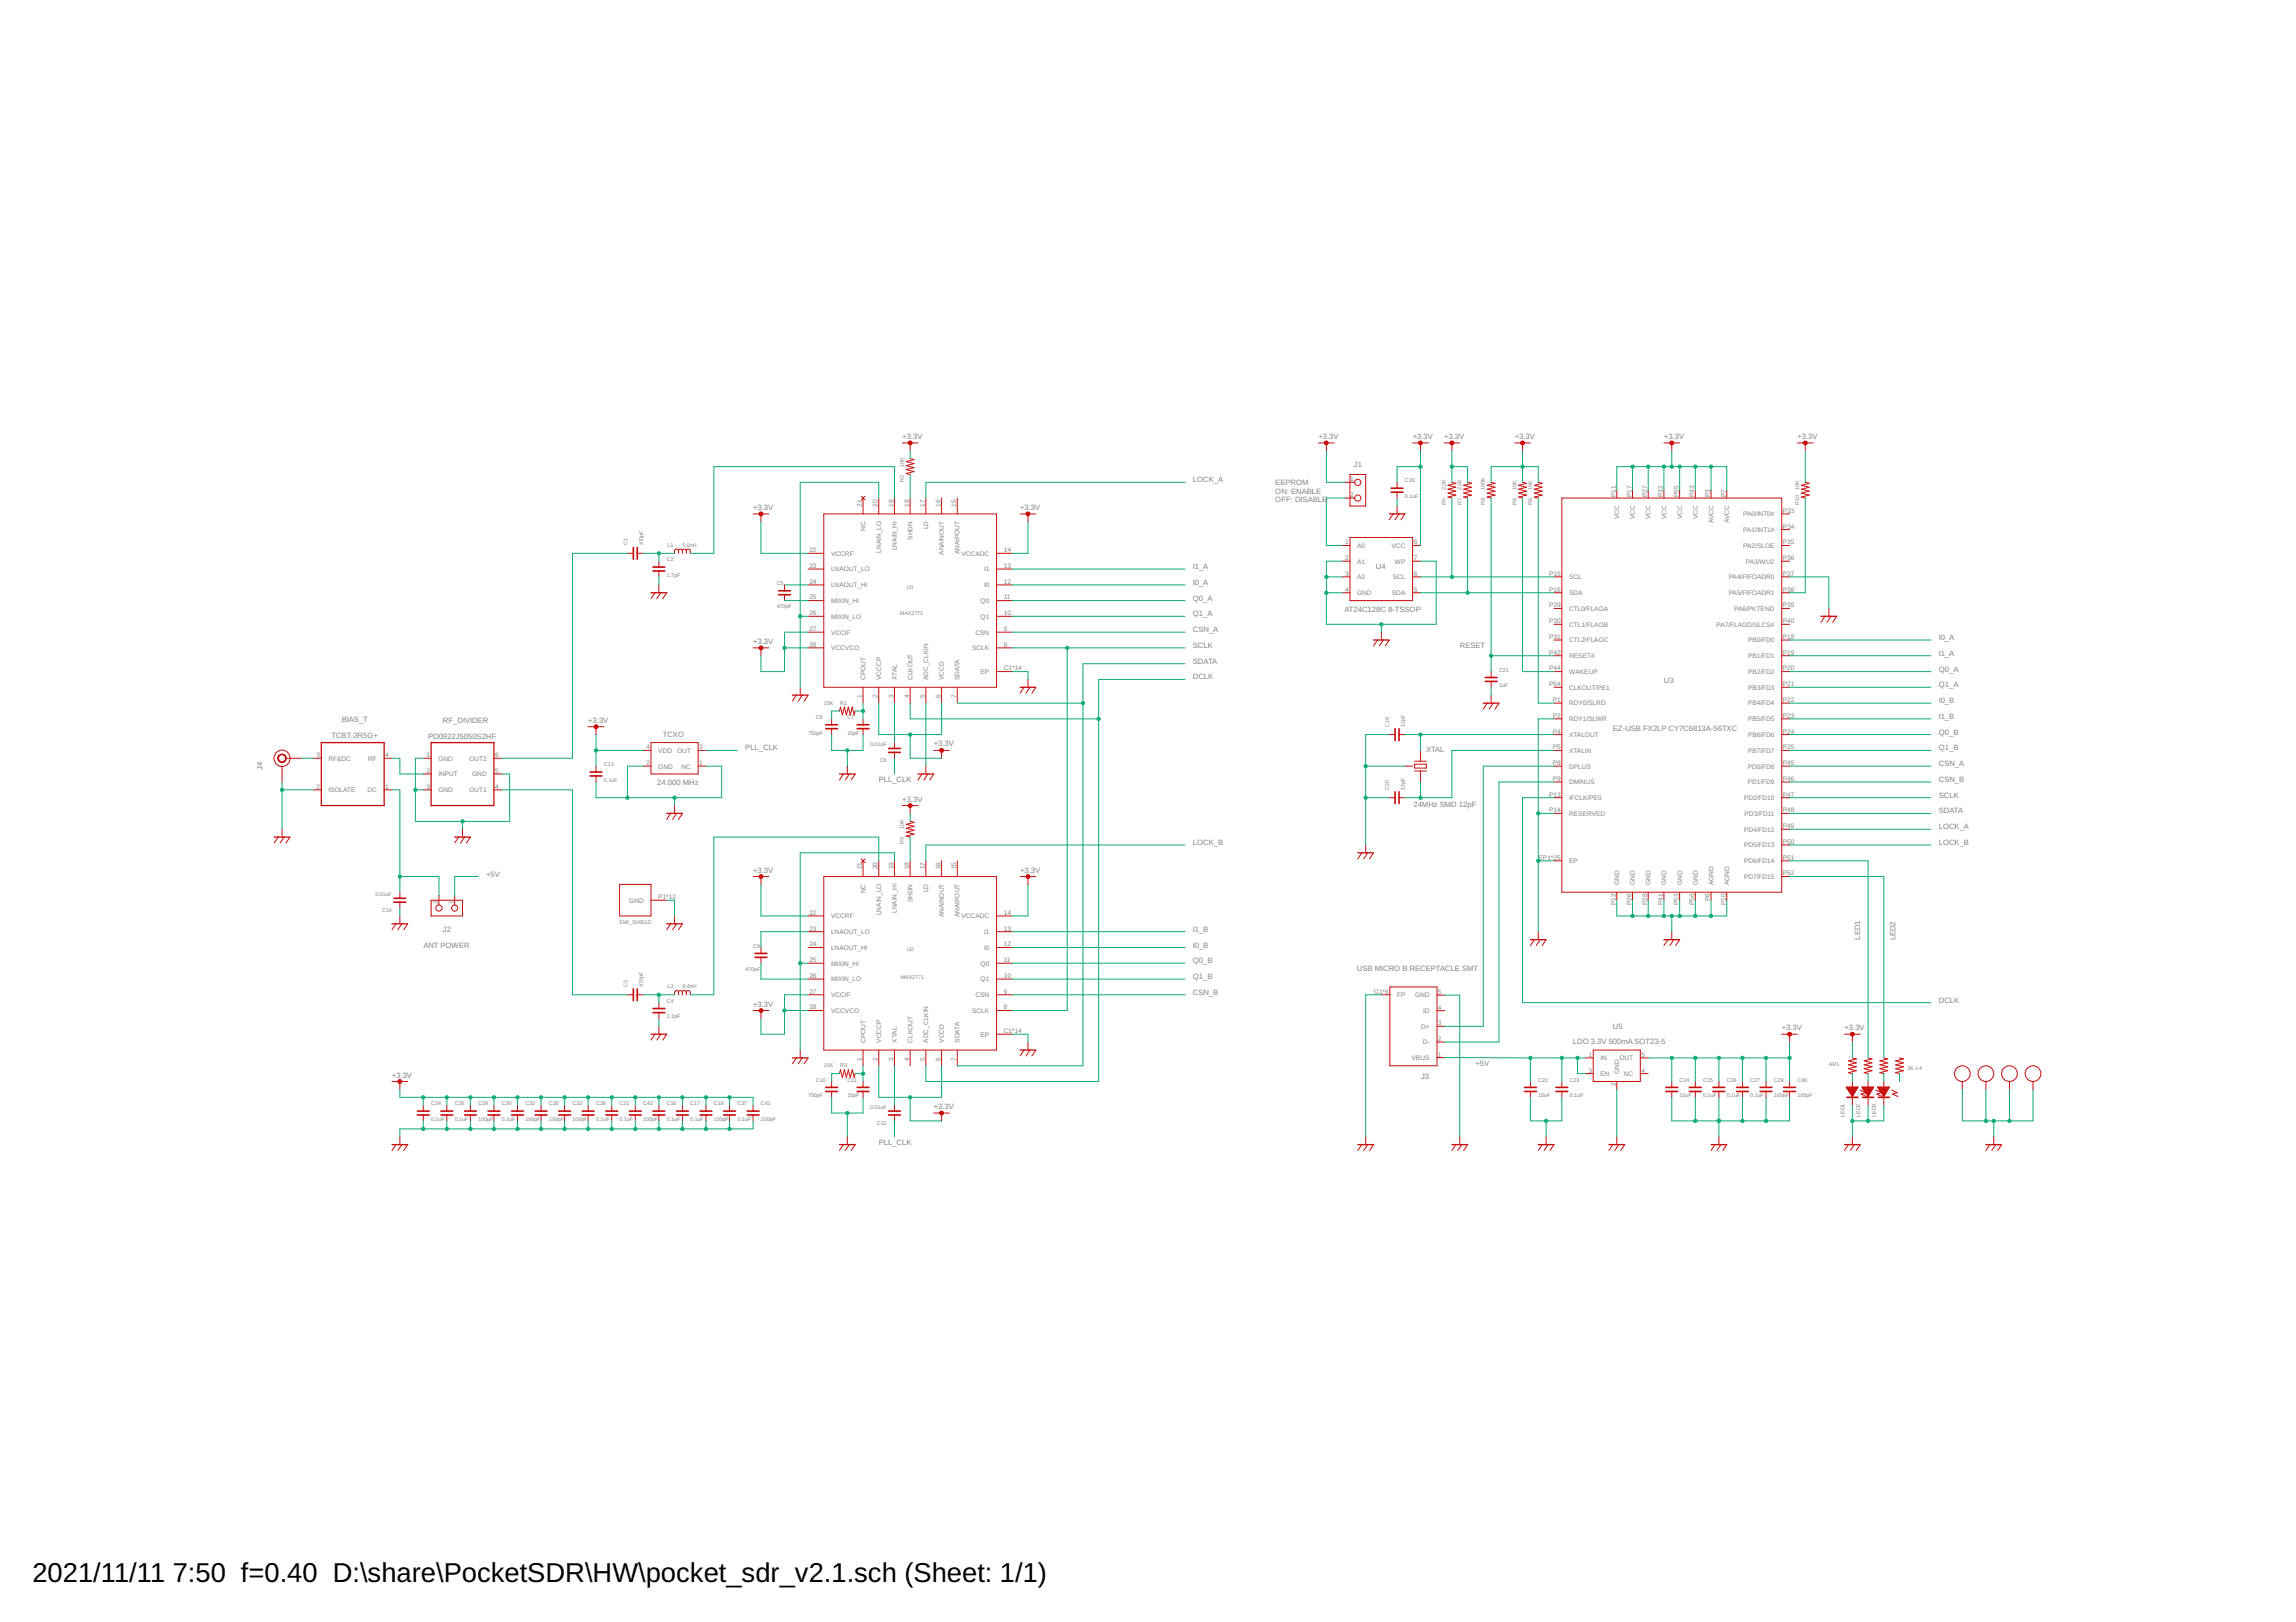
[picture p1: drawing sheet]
<svg xmlns="http://www.w3.org/2000/svg" width="297mm" height="210mm" viewBox="0 0 297 210" stroke-linecap="round" stroke-linejoin="round" font-family="sans-serif">
<defs><g id="words">
<g font-size="3.5">
<text x="4.2" y="204.7">2021/11/11</text>
<text x="22.4" y="204.7">7:50 f=0.40 D:\share\PocketSDR\HW\pocket_sdr_v2.1.sch (Sheet: 1/1)</text>
</g>
<g font-size="1" fill="#808080">
<text x="116.7" y="56.8">+3.3V</text>
<text x="170.6" y="56.8">+3.3V</text>
<text x="182.8" y="56.8">+3.3V</text>
<text x="186.8" y="56.8">+3.3V</text>
<text x="196" y="56.8">+3.3V</text>
<text x="215.3" y="56.8">+3.3V</text>
<text x="232.5" y="56.8">+3.3V</text>
<text x="97.4" y="66">+3.3V</text>
<text x="132" y="66">+3.3V</text>
<text x="154.3" y="62.4">LOCK_A</text>
<text x="165" y="62.8">EEPROM</text>
<text x="165" y="63.9">ON: ENABLE</text>
<text x="165" y="65">OFF: DISABLE</text>
<text x="175.1" y="60.4">J1</text>
<text x="154.3" y="73.6">I1_A</text>
<text x="154.3" y="75.7">I0_A</text>
<text x="154.3" y="77.7">Q0_A</text>
<text x="178" y="73.6">U4</text>
<text x="97.4" y="83.3">+3.3V</text>
<text x="154.3" y="79.8">Q1_A</text>
<text x="154.3" y="81.8">CSN_A</text>
<text x="154.3" y="83.8">SCLK</text>
<text x="173.9" y="79.3">AT24C128C 8-TSSOP</text>
<text x="188.9" y="83.8">RESET</text>
<text x="250.8" y="82.8">I0_A</text>
<text x="154.3" y="87.9">DCLK</text>
<text x="154.3" y="85.9">SDATA</text>
<text x="215.3" y="88.4">U3</text>
<text x="250.8" y="84.9">I1_A</text>
<text x="250.8" y="86.9">Q0_A</text>
<text x="250.8" y="88.9">Q1_A</text>
<text x="42.9" y="95.5">TCBT-2R5G+</text>
<text x="44.2" y="93.4">BIAS_T</text>
<text x="55.4" y="95.6">PD0922J5050S2HF</text>
<text x="57.3" y="93.5">RF_DIVIDER</text>
<text x="76.1" y="93.5">+3.3V</text>
<text x="85.8" y="95.4">TCXO</text>
<text x="208.7" y="94.6">EZ-USB FX2LP CY7C6813A-56TXC</text>
<text x="250.8" y="93">I1_B</text>
<text x="250.8" y="91">I0_B</text>
<text x="250.8" y="95.1">Q0_B</text>
<text x="33.9" y="99.7" transform="rotate(-90 33.9 99.7)">J4</text>
<text x="85" y="101.6">24.000 MHz</text>
<text x="96.4" y="97.1">PLL_CLK</text>
<text x="113.7" y="101.2">PLL_CLK</text>
<text x="120.8" y="96.6">+3.3V</text>
<text x="184.5" y="97.3">XTAL</text>
<text x="250.8" y="99.1">CSN_A</text>
<text x="250.8" y="97.1">Q1_B</text>
<text x="250.8" y="101.2">CSN_B</text>
<text x="116.7" y="103.7">+3.3V</text>
<text x="182.9" y="104.5">24MHz SMD 12pF</text>
<text x="250.8" y="103.2">SCLK</text>
<text x="250.8" y="105.3">SDATA</text>
<text x="250.8" y="107.3">LOCK_A</text>
<text x="62.9" y="113.4">+5V</text>
<text x="97.4" y="112.9">+3.3V</text>
<text x="132" y="112.9">+3.3V</text>
<text x="154.3" y="109.4">LOCK_B</text>
<text x="250.8" y="109.4">LOCK_B</text>
<text x="54.8" y="122.6">ANT POWER</text>
<text x="57.3" y="120.6">J2</text>
<text x="154.3" y="120.6">I1_B</text>
<text x="154.3" y="122.6">I0_B</text>
<text x="154.3" y="124.7">Q0_B</text>
<text x="175.6" y="125.7">USB MICRO B RECEPTACLE SMT</text>
<text x="240.7" y="121.6" transform="rotate(-90 240.7 121.6)">LED1</text>
<text x="245.2" y="121.7" transform="rotate(-90 245.2 121.7)">LED2</text>
<text x="97.4" y="130.3">+3.3V</text>
<text x="154.3" y="126.7">Q1_B</text>
<text x="154.3" y="128.7">CSN_B</text>
<text x="250.8" y="129.8">DCLK</text>
<text x="190.9" y="137.9">+5V</text>
<text x="203.5" y="135.1">LDO 3.3V 500mA SOT23-5</text>
<text x="208.7" y="133.2">U5</text>
<text x="230.5" y="133.3">+3.3V</text>
<text x="238.6" y="133.3">+3.3V</text>
<text x="50.7" y="139.5">+3.3V</text>
<text x="120.8" y="143.5">+3.3V</text>
<text x="183.8" y="139.7">J3</text>
<text x="113.7" y="148.1">PLL_CLK</text>
</g>
<g font-size=".8" fill="#808080">
<text x="111.5" y="65.6" transform="rotate(-90 111.5 65.6)">21</text>
<text x="113.5" y="65.6" transform="rotate(-90 113.5 65.6)">20</text>
<text x="115.6" y="65.6" transform="rotate(-90 115.6 65.6)">19</text>
<text x="117.6" y="65.6" transform="rotate(-90 117.6 65.6)">18</text>
<text x="119.6" y="65.6" transform="rotate(-90 119.6 65.6)">17</text>
<text x="121.7" y="65.6" transform="rotate(-90 121.7 65.6)">16</text>
<text x="123.7" y="65.6" transform="rotate(-90 123.7 65.6)">15</text>
<text x="174.7" y="64.3">2</text>
<text x="174.7" y="62.3">1</text>
<text x="209" y="64.3" transform="rotate(-90 209 64.3)">P11</text>
<text x="211.1" y="64.3" transform="rotate(-90 211.1 64.3)">P17</text>
<text x="213.1" y="64.3" transform="rotate(-90 213.1 64.3)">P27</text>
<text x="215.1" y="64.3" transform="rotate(-90 215.1 64.3)">P32</text>
<text x="217.2" y="64.3" transform="rotate(-90 217.2 64.3)">P55</text>
<text x="219.2" y="64.3" transform="rotate(-90 219.2 64.3)">P43</text>
<text x="221.2" y="64.3" transform="rotate(-90 221.2 64.3)">P3</text>
<text x="223.3" y="64.3" transform="rotate(-90 223.3 64.3)">P7</text>
<text x="104.7" y="71.5">22</text>
<text x="107.5" y="71.9">VCCRF</text>
<text x="112" y="68.7" transform="rotate(-90 112 68.7)">NC</text>
<text x="114" y="71.5" transform="rotate(-90 114 71.5)">LNAIN_LO</text>
<text x="116" y="71.2" transform="rotate(-90 116 71.2)">LNAIN_HI</text>
<text x="118.1" y="69.9" transform="rotate(-90 118.1 69.9)">SHDN</text>
<text x="120.1" y="68.5" transform="rotate(-90 120.1 68.5)">LD</text>
<text x="122.1" y="71.8" transform="rotate(-90 122.1 71.8)">ANAINOUT</text>
<text x="124.2" y="71.8" transform="rotate(-90 124.2 71.8)">ANAIPOUT</text>
<text x="124.4" y="71.9">VCCADC</text>
<text x="129.9" y="71.5">14</text>
<text x="174" y="70.4">1</text>
<text x="175.6" y="70.9">A0</text>
<text x="180" y="70.9">VCC</text>
<text x="182.9" y="70.4">8</text>
<text x="209.5" y="67.2" transform="rotate(-90 209.5 67.2)">VCC</text>
<text x="211.5" y="67.2" transform="rotate(-90 211.5 67.2)">VCC</text>
<text x="213.5" y="67.2" transform="rotate(-90 213.5 67.2)">VCC</text>
<text x="215.6" y="67.2" transform="rotate(-90 215.6 67.2)">VCC</text>
<text x="217.6" y="67.2" transform="rotate(-90 217.6 67.2)">VCC</text>
<text x="219.6" y="67.2" transform="rotate(-90 219.6 67.2)">VCC</text>
<text x="221.7" y="67.7" transform="rotate(-90 221.7 67.7)">AVCC</text>
<text x="223.7" y="67.7" transform="rotate(-90 223.7 67.7)">AVCC</text>
<text x="225.5" y="70.9">PA2/SLOE</text>
<text x="225.5" y="68.8">PA1/INT1#</text>
<text x="225.5" y="66.8">PA0/INT0#</text>
<text x="230.6" y="70.4">P35</text>
<text x="230.6" y="68.4">P34</text>
<text x="230.6" y="66.4">P33</text>
<text x="104.7" y="73.5">23</text>
<text x="104.7" y="75.5">24</text>
<text x="104.7" y="77.6">25</text>
<text x="107.5" y="73.9">LNAOUT_LO</text>
<text x="107.5" y="76">LNAOUT_HI</text>
<text x="127.3" y="76">I0</text>
<text x="127.3" y="74">I1</text>
<text x="129.9" y="77.6">11</text>
<text x="129.9" y="75.5">12</text>
<text x="129.9" y="73.5">13</text>
<text x="174" y="72.5">2</text>
<text x="174" y="74.5">3</text>
<text x="174" y="76.6">4</text>
<text x="175.6" y="72.9">A1</text>
<text x="175.6" y="75">A2</text>
<text x="175.6" y="77">GND</text>
<text x="180.1" y="77">SDA</text>
<text x="180.2" y="75">SCL</text>
<text x="180.4" y="72.9">WP</text>
<text x="182.9" y="72.5">7</text>
<text x="182.9" y="74.5">6</text>
<text x="182.9" y="76.6">5</text>
<text x="200.4" y="76.6">P16</text>
<text x="200.4" y="74.5">P15</text>
<text x="203" y="77">SDA</text>
<text x="203" y="75">SCL</text>
<text x="223.6" y="75">PA4/FIFOADR0</text>
<text x="223.6" y="77">PA5/FIFOADR1</text>
<text x="225.9" y="72.9">PA3/WU2</text>
<text x="230.6" y="72.5">P36</text>
<text x="230.6" y="74.5">P37</text>
<text x="230.6" y="76.6">P38</text>
<text x="104.7" y="79.6">26</text>
<text x="104.7" y="81.7">27</text>
<text x="104.7" y="83.7">28</text>
<text x="107.5" y="78">MIXIN_HI</text>
<text x="107.5" y="80.1">MIXIN_LO</text>
<text x="107.5" y="82.1">VCCIF</text>
<text x="126.2" y="82.1">CSN</text>
<text x="126.9" y="80.1">Q1</text>
<text x="126.9" y="78">Q0</text>
<text x="129.9" y="83.7">8</text>
<text x="129.9" y="81.7">9</text>
<text x="129.9" y="79.6">10</text>
<text x="200.4" y="78.6">P29</text>
<text x="200.4" y="80.6">P30</text>
<text x="200.4" y="82.7">P31</text>
<text x="203" y="79.1">CTL0/FLAGA</text>
<text x="203" y="81.1">CTL1/FLAGB</text>
<text x="203" y="83.1">CTL2/FLAGC</text>
<text x="222.1" y="81.1">PA7/FLAGD/SLCS#</text>
<text x="224.3" y="79.1">PA6/PKTEND</text>
<text x="226.1" y="83.1">PB0/FD0</text>
<text x="230.6" y="82.7">P18</text>
<text x="230.6" y="80.6">P40</text>
<text x="230.6" y="78.6">P39</text>
<text x="107.5" y="84.2">VCCVCO</text>
<text x="112" y="88" transform="rotate(-90 112 88)">CPOUT</text>
<text x="114" y="88" transform="rotate(-90 114 88)">VCCCP</text>
<text x="116" y="88" transform="rotate(-90 116 88)">XTAL</text>
<text x="118.1" y="88" transform="rotate(-90 118.1 88)">CLKOUT</text>
<text x="120.1" y="88" transform="rotate(-90 120.1 88)">ADC_CLKIN</text>
<text x="122.1" y="88" transform="rotate(-90 122.1 88)">VCCD</text>
<text x="124.1" y="88" transform="rotate(-90 124.1 88)">SDATA</text>
<text x="125.8" y="84.2">SCLK</text>
<text x="126.8" y="87.2">EP</text>
<text x="129.9" y="86.8">C1*14</text>
<text x="200.4" y="88.8">P54</text>
<text x="200.4" y="84.7">P42</text>
<text x="200.4" y="86.8">P44</text>
<text x="203" y="89.3">CLKOUT/PE1</text>
<text x="203" y="85.2">RESET#</text>
<text x="203" y="87.2">WAKEUP</text>
<text x="226.1" y="89.3">PB3/FD3</text>
<text x="226.1" y="87.2">PB2/FD2</text>
<text x="226.1" y="85.2">PB1/FD1</text>
<text x="230.6" y="88.8">P21</text>
<text x="230.6" y="86.8">P20</text>
<text x="230.6" y="84.7">P19</text>
<text x="111.5" y="90.4" transform="rotate(-90 111.5 90.4)">1</text>
<text x="113.5" y="90.4" transform="rotate(-90 113.5 90.4)">2</text>
<text x="115.6" y="90.4" transform="rotate(-90 115.6 90.4)">3</text>
<text x="117.6" y="90.4" transform="rotate(-90 117.6 90.4)">4</text>
<text x="119.6" y="90.4" transform="rotate(-90 119.6 90.4)">5</text>
<text x="121.7" y="90.4" transform="rotate(-90 121.7 90.4)">6</text>
<text x="123.7" y="90.4" transform="rotate(-90 123.7 90.4)">7</text>
<text x="200.9" y="90.8">P1</text>
<text x="200.9" y="94.9">P4</text>
<text x="200.9" y="92.9">P2</text>
<text x="203" y="91.3">RDY0/SLRD</text>
<text x="203" y="95.4">XTALOUT</text>
<text x="203" y="93.3">RDY1/SLWR</text>
<text x="226.1" y="91.3">PB4/FD4</text>
<text x="226.1" y="93.3">PB5/FD5</text>
<text x="226.1" y="95.4">PB6/FD6</text>
<text x="230.6" y="90.8">P22</text>
<text x="230.6" y="92.9">P23</text>
<text x="230.6" y="94.9">P24</text>
<text x="41" y="98">3</text>
<text x="42.5" y="98.4">RF&amp;DC</text>
<text x="47.6" y="98.4">RF</text>
<text x="49.8" y="98">4</text>
<text x="55.2" y="100">2</text>
<text x="55.2" y="98">1</text>
<text x="56.7" y="100.5">INPUT</text>
<text x="56.7" y="98.4">GND</text>
<text x="60.7" y="98.4">OUT2</text>
<text x="61.1" y="100.5">GND</text>
<text x="64.1" y="98">6</text>
<text x="64.1" y="100">5</text>
<text x="83.6" y="99">2</text>
<text x="83.6" y="97">4</text>
<text x="85.2" y="99.5">GND</text>
<text x="85.2" y="97.4">VDD</text>
<text x="87.6" y="97.4">OUT</text>
<text x="88.2" y="99.5">NC</text>
<text x="90.5" y="99">1</text>
<text x="90.5" y="97">3</text>
<text x="200.9" y="97">P5</text>
<text x="200.9" y="99">P8</text>
<text x="200.9" y="101">P9</text>
<text x="203" y="97.4">XTALIN</text>
<text x="203" y="99.5">DPLUS</text>
<text x="203" y="101.5">DMINUS</text>
<text x="226.1" y="99.5">PD0/FD8</text>
<text x="226.1" y="101.5">PD1/FD9</text>
<text x="226.1" y="97.4">PB7/FD7</text>
<text x="230.6" y="97">P25</text>
<text x="230.6" y="99">P45</text>
<text x="230.6" y="101">P46</text>
<text x="41" y="102.1">2</text>
<text x="42.5" y="102.5">ISOLATE</text>
<text x="47.5" y="102.5">DC</text>
<text x="49.8" y="102.1">1</text>
<text x="55.2" y="102.1">3</text>
<text x="56.7" y="102.5">GND</text>
<text x="60.7" y="102.5">OUT1</text>
<text x="64.1" y="102.1">4</text>
<text x="200.4" y="103.1">P13</text>
<text x="200.4" y="105.1">P14</text>
<text x="203" y="103.5">IFCLK/PE0</text>
<text x="203" y="105.6">RESERVED</text>
<text x="225.6" y="103.5">PD2/FD10</text>
<text x="225.6" y="107.6">PD4/FD12</text>
<text x="225.7" y="105.6">PD3/FD11</text>
<text x="230.6" y="103.1">P47</text>
<text x="230.6" y="105.1">P48</text>
<text x="230.6" y="107.2">P49</text>
<text x="111.5" y="112.5" transform="rotate(-90 111.5 112.5)">21</text>
<text x="113.5" y="112.5" transform="rotate(-90 113.5 112.5)">20</text>
<text x="115.6" y="112.5" transform="rotate(-90 115.6 112.5)">19</text>
<text x="117.6" y="112.5" transform="rotate(-90 117.6 112.5)">18</text>
<text x="119.6" y="112.5" transform="rotate(-90 119.6 112.5)">17</text>
<text x="121.7" y="112.5" transform="rotate(-90 121.7 112.5)">16</text>
<text x="123.7" y="112.5" transform="rotate(-90 123.7 112.5)">15</text>
<text x="199" y="111.3">EP1*25</text>
<text x="203" y="111.7">EP</text>
<text x="225.6" y="109.7">PD5/FD13</text>
<text x="225.6" y="111.7">PD6/FD14</text>
<text x="225.6" y="113.7">PD7/FD15</text>
<text x="230.6" y="109.2">P50</text>
<text x="230.6" y="111.3">P51</text>
<text x="230.6" y="113.3">P52</text>
<text x="56.7" y="117" transform="rotate(-90 56.7 117)">2</text>
<text x="58.7" y="117" transform="rotate(-90 58.7 117)">1</text>
<text x="81.4" y="116.8">GND</text>
<text x="85.2" y="116.4">P1*12</text>
<text x="104.7" y="118.4">22</text>
<text x="107.5" y="118.8">VCCRF</text>
<text x="112" y="115.6" transform="rotate(-90 112 115.6)">NC</text>
<text x="114" y="118.4" transform="rotate(-90 114 118.4)">LNAIN_LO</text>
<text x="116" y="118.1" transform="rotate(-90 116 118.1)">LNAIN_HI</text>
<text x="118.1" y="116.8" transform="rotate(-90 118.1 116.8)">SHDN</text>
<text x="120.1" y="115.5" transform="rotate(-90 120.1 115.5)">LD</text>
<text x="122.1" y="118.7" transform="rotate(-90 122.1 118.7)">ANAINOUT</text>
<text x="124.2" y="118.7" transform="rotate(-90 124.2 118.7)">ANAIPOUT</text>
<text x="124.4" y="118.8">VCCADC</text>
<text x="129.9" y="118.4">14</text>
<text x="209" y="117.1" transform="rotate(-90 209 117.1)">P12</text>
<text x="209.5" y="114.5" transform="rotate(-90 209.5 114.5)">GND</text>
<text x="211.1" y="117.1" transform="rotate(-90 211.1 117.1)">P26</text>
<text x="211.5" y="114.5" transform="rotate(-90 211.5 114.5)">GND</text>
<text x="213.1" y="117.1" transform="rotate(-90 213.1 117.1)">P28</text>
<text x="213.5" y="114.5" transform="rotate(-90 213.5 114.5)">GND</text>
<text x="215.1" y="117.1" transform="rotate(-90 215.1 117.1)">P41</text>
<text x="215.6" y="114.5" transform="rotate(-90 215.6 114.5)">GND</text>
<text x="217.2" y="117.1" transform="rotate(-90 217.2 117.1)">P53</text>
<text x="217.6" y="114.5" transform="rotate(-90 217.6 114.5)">GND</text>
<text x="219.2" y="117.1" transform="rotate(-90 219.2 117.1)">P56</text>
<text x="219.6" y="114.5" transform="rotate(-90 219.6 114.5)">GND</text>
<text x="221.2" y="116.7" transform="rotate(-90 221.2 116.7)">P6</text>
<text x="221.7" y="114.5" transform="rotate(-90 221.7 114.5)">AGND</text>
<text x="223.3" y="117.1" transform="rotate(-90 223.3 117.1)">P10</text>
<text x="223.7" y="114.5" transform="rotate(-90 223.7 114.5)">AGND</text>
<text x="104.7" y="120.4">23</text>
<text x="104.7" y="122.5">24</text>
<text x="104.7" y="124.5">25</text>
<text x="107.5" y="120.9">LNAOUT_LO</text>
<text x="107.5" y="122.9">LNAOUT_HI</text>
<text x="107.5" y="125">MIXIN_HI</text>
<text x="126.9" y="125">Q0</text>
<text x="127.3" y="122.9">I0</text>
<text x="127.3" y="120.9">I1</text>
<text x="129.9" y="124.5">11</text>
<text x="129.9" y="122.5">12</text>
<text x="129.9" y="120.4">13</text>
<text x="104.7" y="126.6">26</text>
<text x="104.7" y="128.6">27</text>
<text x="104.7" y="130.6">28</text>
<text x="107.5" y="127">MIXIN_LO</text>
<text x="107.5" y="129">VCCIF</text>
<text x="107.5" y="131.1">VCCVCO</text>
<text x="125.8" y="131.1">SCLK</text>
<text x="126.2" y="129">CSN</text>
<text x="126.9" y="127">Q1</text>
<text x="129.9" y="130.6">8</text>
<text x="129.9" y="128.6">9</text>
<text x="129.9" y="126.6">10</text>
<text x="177.7" y="128.6">G1*6</text>
<text x="180.8" y="129">FP</text>
<text x="183.1" y="129.1">GND</text>
<text x="184.1" y="131.1">ID</text>
<text x="186" y="130.7">4</text>
<text x="186" y="128.6">5</text>
<text x="111.5" y="137.3" transform="rotate(-90 111.5 137.3)">1</text>
<text x="112" y="134.9" transform="rotate(-90 112 134.9)">CPOUT</text>
<text x="113.5" y="137.3" transform="rotate(-90 113.5 137.3)">2</text>
<text x="114" y="134.9" transform="rotate(-90 114 134.9)">VCCCP</text>
<text x="115.6" y="137.3" transform="rotate(-90 115.6 137.3)">3</text>
<text x="116" y="134.9" transform="rotate(-90 116 134.9)">XTAL</text>
<text x="117.6" y="137.3" transform="rotate(-90 117.6 137.3)">4</text>
<text x="118.1" y="134.9" transform="rotate(-90 118.1 134.9)">CLKOUT</text>
<text x="119.6" y="137.3" transform="rotate(-90 119.6 137.3)">5</text>
<text x="120.1" y="134.9" transform="rotate(-90 120.1 134.9)">ADC_CLKIN</text>
<text x="121.7" y="137.3" transform="rotate(-90 121.7 137.3)">6</text>
<text x="122.1" y="134.9" transform="rotate(-90 122.1 134.9)">VCCD</text>
<text x="123.7" y="137.3" transform="rotate(-90 123.7 137.3)">7</text>
<text x="124.1" y="134.9" transform="rotate(-90 124.1 134.9)">SDATA</text>
<text x="126.8" y="134.1">EP</text>
<text x="129.9" y="133.7">C1*14</text>
<text x="182.6" y="137.2">VBUS</text>
<text x="183.8" y="133.1">D+</text>
<text x="184.1" y="135.2">D-</text>
<text x="186" y="132.7">3</text>
<text x="186" y="134.7">2</text>
<text x="186" y="136.7">1</text>
<text x="205.5" y="136.8">1</text>
<text x="207.1" y="137.2">IN</text>
<text x="209.5" y="137.2">OUT</text>
<text x="212.4" y="136.8">5</text>
<text x="205.5" y="138.8">3</text>
<text x="207.1" y="139.2">EN</text>
<text x="209" y="140.6" transform="rotate(-90 209 140.6)">2</text>
<text x="209.5" y="139" transform="rotate(-90 209.5 139)">GND</text>
<text x="210.1" y="139.2">NC</text>
<text x="212.4" y="138.8">4</text>
</g>
<g font-size=".7" fill="#808080">
<text x="116.9" y="62.3" transform="rotate(-90 116.9 62.3)">R2</text>
<text x="116.9" y="60.4" transform="rotate(-90 116.9 60.4)">10K</text>
<text x="181.7" y="64.5">0.1uF</text>
<text x="181.7" y="62.4">C28</text>
<text x="187" y="65.4" transform="rotate(-90 187 65.4)">R5</text>
<text x="187" y="63.4" transform="rotate(-90 187 63.4)">2.2K</text>
<text x="189.1" y="65.4" transform="rotate(-90 189.1 65.4)">R7</text>
<text x="189.1" y="63.4" transform="rotate(-90 189.1 63.4)">2.2K</text>
<text x="192.1" y="65.4" transform="rotate(-90 192.1 65.4)">R9</text>
<text x="192.1" y="63.4" transform="rotate(-90 192.1 63.4)">100K</text>
<text x="196.2" y="65.4" transform="rotate(-90 196.2 65.4)">R8</text>
<text x="196.2" y="63.4" transform="rotate(-90 196.2 63.4)">10K</text>
<text x="198.2" y="65.4" transform="rotate(-90 198.2 65.4)">R6</text>
<text x="198.2" y="63.4" transform="rotate(-90 198.2 63.4)">10K</text>
<text x="232.7" y="65.4" transform="rotate(-90 232.7 65.4)">R10</text>
<text x="232.7" y="63.4" transform="rotate(-90 232.7 63.4)">10K</text>
<text x="81.2" y="70.6" transform="rotate(-90 81.2 70.6)">C1</text>
<text x="83.2" y="70.6" transform="rotate(-90 83.2 70.6)">470pF</text>
<text x="86.4" y="70.8">L1</text>
<text x="88.3" y="70.8">5.6nH</text>
<text x="86.3" y="74.7">1.7pF</text>
<text x="86.3" y="72.6">C2</text>
<text x="100.5" y="75.7">C5</text>
<text x="117.3" y="76.2">U1</text>
<text x="100.5" y="78.7">470pF</text>
<text x="116.4" y="79.6">MAX2771</text>
<text x="193.9" y="88.9">1uF</text>
<text x="193.9" y="86.9">C21</text>
<text x="104.5" y="95.1">750pF</text>
<text x="105.6" y="93">C6</text>
<text x="106.6" y="91.2">15K</text>
<text x="108.7" y="91.2">R1</text>
<text x="109.6" y="95.1">15pF</text>
<text x="109.6" y="93">C7</text>
<text x="179.7" y="94" transform="rotate(-90 179.7 94)">C19</text>
<text x="181.7" y="94" transform="rotate(-90 181.7 94)">12pF</text>
<text x="78.1" y="101.2">0.1uF</text>
<text x="78.1" y="99.1">C13</text>
<text x="112.6" y="96.6">0.01uF</text>
<text x="113.8" y="98.6">C8</text>
<text x="116.9" y="107.3" transform="rotate(-90 116.9 107.3)">10K</text>
<text x="179.7" y="102.2" transform="rotate(-90 179.7 102.2)">C20</text>
<text x="181.7" y="102.2" transform="rotate(-90 181.7 102.2)">12pF</text>
<text x="116.9" y="109.3" transform="rotate(-90 116.9 109.3)">R4</text>
<text x="48.6" y="116">0.01uF</text>
<text x="49.4" y="118">C14</text>
<text x="80.2" y="119.6">EMI_SHIELD</text>
<text x="96.4" y="125.7">470pF</text>
<text x="97.4" y="122.6">C9</text>
<text x="117.3" y="123">U2</text>
<text x="81.2" y="127.7" transform="rotate(-90 81.2 127.7)">C3</text>
<text x="83.2" y="127.7" transform="rotate(-90 83.2 127.7)">470pF</text>
<text x="86.3" y="131.8">1.1pF</text>
<text x="86.3" y="129.8">C4</text>
<text x="86.4" y="127.9">L3</text>
<text x="88.3" y="127.9">8.4nH</text>
<text x="116.5" y="126.7">MAX2771</text>
<text x="236.6" y="137.9">AR1</text>
<text x="55.8" y="143">C34</text>
<text x="58.8" y="143">C35</text>
<text x="61.9" y="143">C39</text>
<text x="64.9" y="143">C30</text>
<text x="68" y="143">C33</text>
<text x="71" y="143">C36</text>
<text x="74.1" y="143">C32</text>
<text x="77.1" y="143">C38</text>
<text x="80.2" y="143">C31</text>
<text x="83.2" y="143">C42</text>
<text x="86.3" y="143">C16</text>
<text x="89.3" y="143">C17</text>
<text x="92.4" y="143">C18</text>
<text x="95.4" y="143">C37</text>
<text x="98.4" y="143">C41</text>
<text x="104.5" y="142">750pF</text>
<text x="105.6" y="140">C10</text>
<text x="106.6" y="138.1">15K</text>
<text x="108.7" y="138.1">R3</text>
<text x="109.6" y="142">15pF</text>
<text x="109.6" y="140">C11</text>
<text x="112.6" y="143.5">0.01uF</text>
<text x="199" y="142">10uF</text>
<text x="199" y="140">C22</text>
<text x="203.1" y="142">0.1uF</text>
<text x="203.1" y="140">C23</text>
<text x="217.3" y="142">10uF</text>
<text x="217.3" y="140">C24</text>
<text x="220.3" y="142">0.1uF</text>
<text x="220.3" y="140">C25</text>
<text x="223.4" y="142">0.1uF</text>
<text x="223.4" y="140">C26</text>
<text x="226.4" y="142">0.1uF</text>
<text x="226.4" y="140">C27</text>
<text x="229.5" y="142">100pF</text>
<text x="229.5" y="140">C29</text>
<text x="232.5" y="142">100pF</text>
<text x="232.5" y="140">C40</text>
<text x="246.8" y="138.4">1K x 4</text>
<text x="55.8" y="145.1">0.1uF</text>
<text x="58.8" y="145.1">0.1uF</text>
<text x="61.9" y="145.1">100pF</text>
<text x="64.9" y="145.1">0.1uF</text>
<text x="68" y="145.1">100pF</text>
<text x="71" y="145.1">100pF</text>
<text x="74.1" y="145.1">100pF</text>
<text x="77.1" y="145.1">0.1uF</text>
<text x="80.2" y="145.1">0.1uF</text>
<text x="83.2" y="145.1">100pF</text>
<text x="86.3" y="145.1">0.1uF</text>
<text x="89.3" y="145.1">0.1uF</text>
<text x="92.4" y="145.1">100pF</text>
<text x="95.4" y="145.1">0.1uF</text>
<text x="98.4" y="145.1">100pF</text>
<text x="113.4" y="145.6">C12</text>
<text x="238.6" y="144.6" transform="rotate(-90 238.6 144.6)">LED1</text>
<text x="240.7" y="144.6" transform="rotate(-90 240.7 144.6)">LED2</text>
<text x="242.7" y="144.6" transform="rotate(-90 242.7 144.6)">LED3</text>
</g>
</g></defs>
<g fill="none" stroke="#c90d0c" stroke-width=".13">
<path d="M116.7 57.3h2.1M117.8 57.3v1M117.8 59.4l.5 .1-1.1 .2 1.1 .3-1.1 .3 1.1 .2-1.1 .3 1.1 .2-1.1 .3 .6 .1M170.6 57.3h2M171.6 57.3v1M182.8 57.3h2M183.8 57.3v1M186.8 57.3h2M187.8 57.3v1M196 57.3h2M197 57.3v1M215.3 57.3h2"/>
<path d="M216.3 57.3v1M232.5 57.3h2.1M233.6 57.3v1M81.2 71.6h.7M82.4 71.6h.8M84.7 76.7l-.5 .8M85.2 72.6v.8M85.2 73.9v.8M85.2 75.7v1M85.5 76.7l-.5 .8M86.3 76.7l-.6 .8M87.8 71.3a.25 .25 0 0 0-.3-.3 .25 .25 0 0 0-.2 .3v.3"/>
<path d="M87.8 71.3l.2-.2a.23 .23 0 0 1 .3 .2M87.8 71.3v.3M88.3 71.3l.2-.2a.23 .23 0 0 1 .3 .2M88.3 71.3v.3M88.8 71.3l.2-.2a.23 .23 0 0 1 .3 .2v.3M88.8 71.3v.3M97.4 66.5h2.1M98.4 66.5v1M101.5 75.7v.8M101.5 77v.7M104.5 79.8h2.1M104.5 77.7h2.1"/>
<path d="M104.5 75.7h2.1M104.5 73.6h2.1M104.5 71.6h2.1M106.6 66.5h22.3v22.4h-22.3zM111.4 64.2l.5 .5M111.7 64.5v2M111.9 64.2l-.5 .5M113.7 64.5v2M115.7 64.5v2M117.8 64.5v2M119.8 64.5v2M121.8 64.5v2"/>
<path d="M123.8 64.5v2M128.9 79.8h2.1M128.9 77.7h2.1M128.9 75.7h2.1M128.9 73.6h2.1M128.9 71.6h2.1M132 66.5h2M133 66.5v1M173.6 72.6h1M173.6 74.7h1M173.6 76.7h1M173.6 70.6h1"/>
<path d="M174 64.5h1.3M174 62.4h1.3M174.6 69.6h8.2v8.1h-8.2zM174.6 61.4h2.1v4.1h-2.1zM180.2 66.5l-.5 .8M180.7 62.4v.8M180.7 63.7v.8M180.7 65.5v1M181 66.5l-.5 .8M181.8 66.5l-.5 .8M182.8 72.6h1M182.8 74.7h1"/>
<path d="M182.8 76.7h1M182.8 70.6h1M187.8 62.4l.5 .1-1 .3 1 .3-1 .2 1 .3-1 .2 1 .3-1 .2 .5 .2M189.9 62.4l.5 .1-1 .3 1 .3-1 .2 1 .3-1 .2 1 .3-1 .2 .5 .2M192.9 62.4l.5 .1-1 .3 1 .3-1 .2 1 .3-1 .2 1 .3-1 .2 .5 .2M197 62.4l.5 .1-1 .3 1 .3-1 .2 1 .3-1 .2 1 .3-1 .2 .5 .2M199 62.4l.5 .1-1 .3 1 .3-1 .2 1 .3-1 .2 1 .3-1 .2 .5 .2M201 78.7h1.1M201 74.7h1.1M201 76.7h1.1M202.1 64.5h28.4v51h-28.4zM209.2 63.4v1.1"/>
<path d="M211.2 63.4v1.1M213.2 63.4v1.1M215.3 63.4v1.1M217.3 63.4v1.1M219.3 63.4v1.1M221.4 63.4v1.1M223.4 63.4v1.1M230.5 66.5h1M230.5 78.7h1M230.5 72.6h1M230.5 74.7h1M230.5 76.7h1"/>
<path d="M230.5 70.6h1M230.5 68.5h1M233.6 62.4l.5 .1-1.1 .3 1.1 .3-1.1 .2 1.1 .3-1.1 .2 1.1 .3-1.1 .2 .6 .2M236.1 79.8l-.5 .7M236.6 78.7v1.1M236.9 79.8l-.6 .7M237.6 79.8l-.5 .7M36.5 99.1v2.1M37 98.1h2M40.6 98.1h1M49.7 98.1h1M54.8 98.1h1"/>
<path d="M63.9 98.1h1M76.1 94h2M77.1 94v1.1M77.1 99.1v.8M83.2 99.1h1M83.2 97.1h1M84.2 96.1h6.1v4.1h-6.1zM90.3 99.1h1M90.3 97.1h1M97.4 83.8h2.1M98.4 83.8v1.1M103 90l-.5 .7"/>
<path d="M103.5 88.9v1.1M103.8 90l-.5 .7M104.5 83.8h2.1M104.5 81.8h2.1M104.5 90l-.5 .7M107.6 93v.8M107.6 94.3v.8M108.6 92l.1-.5 .3 1 .2-1 .3 1 .2-1 .3 1 .3-1 .2 1 .1-.5M109.6 99.1v1.1M111.7 88.9v2.1M111.7 93v.8M111.7 94.3v.8"/>
<path d="M113.7 88.9v2.1M115.7 88.9v2.1M115.7 96.1v.8M115.7 97.4v.7M117.8 88.9v2.1M119.8 88.9v2.1M119.8 99.1v1.1M120.8 97.1h2M121.8 88.9v2.1M121.8 97.1v1M123.8 88.9v2.1M128.9 83.8h2.1"/>
<path d="M128.9 81.8h2.1M128.9 86.9h2.1M132.5 88.9l-.5 .8M133 87.9v1M133.2 88.9l-.5 .8M134 88.9l-.5 .8M178.2 82.8l-.5 .8M178.7 81.8v1M179 82.8l-.5 .8M179.7 95.1h.8M179.7 82.8l-.5 .8M181 95.1h.8"/>
<path d="M181.8 99.1h1M183 98.9h1.5v.5h-1.5zM183 98.5h1.5M183 99.8h1.5M183.8 97.1v1.4M183.8 99.8v1.4M192.4 91l-.5 .8M192.9 86.9v.8M192.9 88.2v.7M192.9 90v1M193.2 91l-.5 .8M193.9 91l-.5 .8"/>
<path d="M201 88.9h1.1M201 86.9h1.1M201 99.1h1.1M201 97.1h1.1M201 80.8h1.1M201 91h1.1M201 95.1h1.1M201 82.8h1.1M201 93h1.1M201 84.9h1.1M230.5 88.9h1M230.5 86.9h1"/>
<path d="M230.5 99.1h1M230.5 97.1h1M230.5 80.8h1M230.5 91h1M230.5 95.1h1M230.5 82.8h1M230.5 93h1M230.5 84.9h1M36 108.3l-.5 .8M36.5 107.3v1M36.7 108.3l-.5 .8M37.5 108.3l-.5 .8"/>
<path d="M40.6 102.2h1M49.7 102.2h1M51.2 119.5l-.5 .8M51.7 115.5v.7M51.7 116.8v.7M51.7 118.5v1M52 119.5l-.5 .8M52.7 119.5l-.5 .8M54.8 100.2h1M54.8 102.2h1M55.8 116.5h4v2h-4zM56.8 115.9v1.2"/>
<path d="M58.8 115.9v1.2M59.3 108.3l-.5 .8M59.8 107.3v1M60.1 108.3l-.5 .8M60.9 108.3l-.6 .8M63.9 100.2h1M63.9 102.2h1M77.1 100.4v.8M80.2 114.4h4v4.1h-4zM84.2 116.5h2.1M86.8 105.3l-.5 .7M86.8 119.5l-.5 .8"/>
<path d="M87.3 104.2v1.1M87.3 118.5v1M87.5 105.3l-.5 .7M87.5 119.5l-.5 .8M88.3 105.3l-.5 .7M88.3 119.5l-.5 .8M97.4 113.4h2.1M98.4 113.4v1M104.5 118.5h2.1M106.6 113.4h22.3v22.5h-22.3zM109.1 100.2l-.5 .7M109.9 100.2l-.5 .7"/>
<path d="M110.6 100.2l-.5 .7M111.4 111.1l.5 .5M111.7 111.4v2M111.9 111.1l-.5 .5M113.7 111.4v2M115.7 111.4v2M116.7 104.2h2.1M117.8 104.2v1.1M117.8 111.4v2M117.8 106.3l.5 .1-1.1 .3 1.1 .2-1.1 .3 1.1 .2-1.1 .3 1.1 .2-1.1 .3 .6 .1M119.3 100.2l-.5 .7M119.8 111.4v2"/>
<path d="M120 100.2l-.5 .7M120.8 100.2l-.5 .7M121.8 111.4v2M123.8 111.4v2M128.9 118.5h2.1M132 113.4h2M133 113.4v1M176.2 110.4l-.5 .7M176.7 109.3v1.1M176.9 110.4l-.5 .7M177.7 110.4l-.5 .7M179.7 103.2h.8"/>
<path d="M181 103.2h.8M201 101.2h1.1M201 103.2h1.1M201 105.3h1.1M201 111.4h1.1M209.2 115.5v1M211.2 115.5v1M213.2 115.5v1M215.3 115.5v1M217.3 115.5v1M219.3 115.5v1M221.4 115.5v1"/>
<path d="M223.4 115.5v1M230.5 113.4h1M230.5 101.2h1M230.5 103.2h1M230.5 105.3h1M230.5 107.3h1M230.5 109.3h1M230.5 111.4h1M50.7 140h2M51.7 140v1M81.2 128.7h.7M82.4 128.7h.8"/>
<path d="M84.7 133.8l-.5 .8M85.2 129.8v.7M85.2 131v.8M85.2 132.8v1M85.5 133.8l-.5 .8M86.3 133.8l-.6 .8M87.8 128.4a.25 .25 0 0 0-.3-.2 .25 .25 0 0 0-.2 .2v.3M87.8 128.4a.25 .25 0 0 1 .2-.2 .25 .25 0 0 1 .3 .2M87.8 128.4v.3M88.3 128.4a.25 .25 0 0 1 .2-.2 .25 .25 0 0 1 .3 .2M88.3 128.4v.3M88.8 128.4a.25 .25 0 0 1 .2-.2 .25 .25 0 0 1 .3 .2v.3"/>
<path d="M88.8 128.4v.3M97.4 130.8h2.1M98.4 122.6v.8M98.4 123.9v.8M98.4 130.8v1M103 136.9l-.5 .8M103.5 135.9v1M103.8 136.9l-.5 .8M104.5 130.8h2.1M104.5 128.7h2.1M104.5 126.7h2.1M104.5 124.7h2.1"/>
<path d="M104.5 122.6h2.1M104.5 120.6h2.1M104.5 136.9l-.5 .8M107.6 140v.7M108.6 138.9l.1-.5 .3 1 .2-1 .3 1 .2-1 .3 1 .3-1 .2 1 .1-.5M111.7 135.9v2M111.7 140v.7M113.7 135.9v2M115.7 135.9v2M117.8 135.9v2M119.8 135.9v2M121.8 135.9v2"/>
<path d="M123.8 135.9v2M128.9 130.8h2.1M128.9 128.7h2.1M128.9 126.7h2.1M128.9 124.7h2.1M128.9 122.6h2.1M128.9 120.6h2.1M128.9 133.8h2.1M132.5 135.9l-.5 .8M133 134.9v1M133.2 135.9l-.5 .8M134 135.9l-.5 .8"/>
<path d="M178.8 128.7h1M179.8 127.7h6.1v10.2h-6.1zM185.9 132.8h1M185.9 134.9h1M185.9 136.9h1M185.9 130.8h1M185.9 128.8h1M198 140v.7M198.5 121.6l-.5 .8M199 120.6v1M199.3 121.6l-.5 .8M200 121.6l-.5 .8"/>
<path d="M202.1 140v.7M205.1 136.9h1M205.1 138.9h1M206.1 135.9h6.1v4.1h-6.1zM209.2 140v1M212.2 136.9h1M212.2 138.9h1M215.8 121.6l-.5 .8M216.3 120.6v1M216.3 140v.7M216.5 121.6l-.5 .8M217.3 121.6l-.5 .8"/>
<path d="M219.3 140v.7M222.4 140v.7M225.4 140v.7M228.5 140v.7M230.5 133.8h2M231.5 133.8v1.1M231.5 140v.7M238.6 133.8h2.1M239.6 136.9l.6 .1-1.1 .3 1.1 .2-1.1 .3 1.1 .2-1.1 .3 1.1 .3-1.1 .2 .5 .1M239.6 133.8v1.1M239.6 140v3M241.7 136.9l.5 .1-1 .3 1 .2-1 .3 1 .2-1 .3 1 .3-1 .2 .5 .1"/>
<path d="M241.7 140v3M243.7 136.9l.5 .1-1 .3 1 .2-1 .3 1 .2-1 .3 1 .3-1 .2 .5 .1M243.7 140v3M245.7 136.9l.6 .1-1.1 .3 1.1 .2-1.1 .3 1.1 .2-1.1 .3 1.1 .3-1.1 .2 .5 .1M253.9 140v1M256.9 140v1M260 140v1M263 140v1M51.2 148.1l-.5 .8M51.7 147.1v1M52 148.1l-.5 .8M52.7 148.1l-.5 .8"/>
<path d="M54.8 143v.8M54.8 144.3v.8M57.8 143v.8M57.8 144.3v.8M60.9 143v.8M60.9 144.3v.8M63.9 143v.8M63.9 144.3v.8M67 143v.8M67 144.3v.8M70 143v.8M70 144.3v.8"/>
<path d="M73 143v.8M73 144.3v.8M76.1 143v.8M76.1 144.3v.8M79.1 143v.8M79.1 144.3v.8M82.2 143v.8M82.2 144.3v.8M85.2 143v.8M85.2 144.3v.8M88.3 143v.8M88.3 144.3v.8"/>
<path d="M91.3 143v.8M91.3 144.3v.8M94.4 143v.8M94.4 144.3v.8M97.4 143v.8M97.4 144.3v.8M107.6 141.2v.8M109.1 148.1l-.5 .8M109.6 147.1v1M109.9 148.1l-.5 .8M110.6 148.1l-.5 .8M111.7 141.2v.8"/>
<path d="M115.7 143v.8M115.7 144.3v.8M120.8 144h2M121.8 144v1.1M176.2 148.1l-.5 .8M176.7 147.1v1M176.9 148.1l-.5 .8M177.7 148.1l-.5 .8M188.3 148.1l-.5 .8M188.8 147.1v1M189.1 148.1l-.5 .8M189.9 148.1l-.5 .8"/>
<path d="M198 141.2v.8M199.5 148.1l-.5 .8M200 147.1v1M200.3 148.1l-.5 .8M201 148.1l-.5 .8M202.1 141.2v.8M208.7 148.1l-.5 .8M209.2 147.1v1M209.4 148.1l-.5 .8M210.2 148.1l-.5 .8M216.3 141.2v.8M219.3 141.2v.8"/>
<path d="M221.9 148.1l-.5 .8M222.4 141.2v.8M222.4 147.1v1M222.6 148.1l-.5 .8M223.4 148.1l-.5 .8M225.4 141.2v.8M228.5 141.2v.8M231.5 141.2v.8M238.8 140.7h1.6l-.8 1.2zM238.9 140.7h1.4M238.9 140.8h1.4M239 140.8h1.3"/>
<path d="M239 140.9h1.2M239.1 141h1.1M239.1 141.1h1M239.1 148.1l-.5 .8M239.2 141.2h.9M239.2 141.3h.8M239.3 141.3h.7M239.3 141.4h.6M239.4 141.5h.5M239.5 141.6h.3M239.5 141.7h.3M239.6 141.8h.1"/>
<path d="M239.6 147.1v1M239.9 148.1l-.5 .8M240.7 148.1l-.5 .8M240.7 141.1l.7 .3M240.9 140.7h1.5l-.7 1.2zM240.9 140.7h1.5M240.9 140.8h1.4M241 140.8h1.3M241 140.9h1.3M241.1 141h1.1M241.1 141.1h1.1M241.2 141.1h.9"/>
<path d="M241.2 141.2h.9M241.3 141.3h.7M241.4 141.4h.6M241.4 141.4l-.6 .2 .7 .3M241.4 141.5h.5M241.5 141.6h.4M241.6 141.7h.2M241.6 141.8h.2M241.6 141.8h.1M242.7 141.1l.7 .3-.6 .2 .7 .3M242.9 140.7h1.5l-.7 1.2zM242.9 140.7h1.5"/>
<path d="M243 140.8h1.4M243 140.8h1.3M243.1 140.9h1.2M243.1 141h1.1M243.2 141.1h1M243.2 141.2h.9M243.3 141.3h.8M243.3 141.3h.7M243.4 141.4h.6M243.4 141.5h.6M243.5 141.5h.4M243.5 141.6h.4"/>
<path d="M243.6 141.7h.2M243.6 141.8h.2M243.7 141.8h.1M244.7 141.1l.7 .3-.6 .2 .7 .3M257.4 148.1l-.5 .8M257.9 147.1v1M258.2 148.1l-.5 .8M259 148.1l-.6 .8"/>
<circle cx="175.7" cy="64.5" r=".4"/>
<circle cx="175.7" cy="62.4" r=".4"/>
<circle cx="36.5" cy="98.1" r="1.05"/>
<circle cx="56.8" cy="117.5" r=".4"/>
<circle cx="58.8" cy="117.5" r=".4"/>
<circle cx="253.9" cy="138.9" r="1.02"/>
<circle cx="256.9" cy="138.9" r="1.02"/>
<circle cx="260" cy="138.9" r="1.02"/>
<circle cx="263" cy="138.9" r="1.02"/>
</g>
<g fill="none" stroke="#c90d0c" stroke-width=".21">
<path d="M81.9 70.8v1.6M82.4 70.8v1.6M84.5 73.4h1.5M84.5 73.9h1.5M100.7 77h1.6M100.7 76.5h1.6M180 63.7h1.5M180 63.2h1.5M76.3 99.9h1.6M106.8 94.3h1.6M106.8 93.8h1.6M110.9 94.3h1.5"/>
<path d="M110.9 93.8h1.5M115 96.9h1.5M115 97.4h1.5M180.5 94.3v1.5M181 94.3v1.5M192.2 88.2h1.5M192.2 87.7h1.5M51 116.2h1.5M51 116.8h1.5M76.3 100.4h1.6M180.5 102.5v1.5M181 102.5v1.5"/>
<path d="M81.9 128v1.5M82.4 128v1.5M84.5 131h1.5M84.5 130.5h1.5M97.7 123.9h1.5M97.7 123.4h1.5M54 144.3h1.5M54 143.8h1.5M57 144.3h1.6M57 143.8h1.6M60.1 144.3h1.5M60.1 143.8h1.5"/>
<path d="M63.1 144.3h1.6M63.1 143.8h1.6M66.2 144.3h1.5M66.2 143.8h1.5M69.2 144.3h1.6M69.2 143.8h1.6M72.3 144.3h1.5M72.3 143.8h1.5M75.3 144.3h1.6M75.3 143.8h1.6M78.4 144.3h1.5M78.4 143.8h1.5"/>
<path d="M81.4 144.3h1.6M81.4 143.8h1.6M84.5 144.3h1.5M84.5 143.8h1.5M87.5 144.3h1.5M87.5 143.8h1.5M90.6 144.3h1.5M90.6 143.8h1.5M93.6 144.3h1.5M93.6 143.8h1.5M96.7 144.3h1.5M96.7 143.8h1.5"/>
<path d="M106.8 141.2h1.6M106.8 140.7h1.6M110.9 141.2h1.5M110.9 140.7h1.5M115 144.3h1.5M115 143.8h1.5M197.2 141.2h1.6M197.2 140.7h1.6M201.3 141.2h1.5M201.3 140.7h1.5M215.5 141.2h1.5M215.5 140.7h1.5"/>
<path d="M218.6 141.2h1.5M218.6 140.7h1.5M221.6 141.2h1.5M221.6 140.7h1.5M224.7 141.2h1.5M224.7 140.7h1.5M227.7 141.2h1.5M227.7 140.7h1.5M230.8 141.2h1.5M230.8 140.7h1.5M238.9 142h1.5M241 142h1.4"/>
<path d="M243 142h1.4"/>
</g>
<g fill="#c90d0c" stroke="#c90d0c" stroke-width=".13">
<path d="M132.9 66.4h.2v.2h-.2l-.1-.1h.2h-.2z" fill-rule="evenodd"/>
<path d="M132.8 66.4l.2-.1a.26 .26 0 0 1 .2 .3 .26 .26 0 0 1-.3 .1l-.2-.2h.1l.1-.1 .2 .1v.1h-.2l-.2-.1z" fill-rule="evenodd"/>
<path d="M98.3 66.4h.3v.2h-.3v-.1h.2h-.2z" fill-rule="evenodd"/>
<path d="M98.2 66.4a.26 .26 0 0 1 .5 0 .26 .26 0 0 1-.2 .4l-.2-.1-.1-.2h.1l.1-.1h.2v.1l-.1 .2-.3-.2z" fill-rule="evenodd"/>
<path d="M98.3 83.7h.3v.2h-.3v-.1h.2h-.2z" fill-rule="evenodd"/>
<path d="M98.2 83.7l.1-.1a.26 .26 0 0 1 .4 .1 .26 .26 0 0 1-.1 .3l-.1 .1-.3-.1v-.2l.2-.1 .2 .1v.2h-.2l-.1-.2h-.1z" fill-rule="evenodd"/>
<path d="M51.6 139.8h.2v.3h-.2v-.1h.2h-.2z" fill-rule="evenodd"/>
<path d="M51.5 139.8l.1-.1a.26 .26 0 0 1 .3 .1 .26 .26 0 0 1 .1 .2 .25 .25 0 0 1-.3 .2 .25 .25 0 0 1-.2-.2l.3-.2 .1 .2-.2 .1-.2-.1z" fill-rule="evenodd"/>
<path d="M121.7 97h.2v.2h-.2v-.1h.2v.1l-.2-.1z" fill-rule="evenodd"/>
<path d="M121.6 97l.3-.1a.26 .26 0 0 1 .1 .3 .26 .26 0 0 1-.3 .1l-.1-.2h.1l.1-.1 .2 .1-.1 .1h-.1l-.2-.1z" fill-rule="evenodd"/>
<path d="M117.6 57.2h.3v.2h-.3v-.1h.2v.1l-.2-.1z" fill-rule="evenodd"/>
<path d="M117.5 57.2a.26 .26 0 0 1 .5 0 .26 .26 0 0 1-.2 .4h-.2l-.1-.3h.1l.1-.1h.2v.2l-.2 .1-.1-.2h-.1z" fill-rule="evenodd"/>
<path d="M77 93.9h.2v.2h-.2v-.1h.2h-.2z" fill-rule="evenodd"/>
<path d="M76.9 93.9l.1-.1a.26 .26 0 0 1 .3 .1 .26 .26 0 0 1 0 .3l-.1 .1-.3-.1v-.2l.1-.1 .3 .1-.1 .2h-.2v-.2h-.1z" fill-rule="evenodd"/>
<path d="M132.9 113.3h.2v.2h-.2l-.1-.1h.2v.1l-.2-.1z" fill-rule="evenodd"/>
<path d="M132.8 113.3l.1-.1a.25 .25 0 0 1 .3 .1 .25 .25 0 0 1-.1 .3 .25 .25 0 0 1-.3 0l-.1-.2h.1l.1-.1 .2 .1v.2h-.2l-.1-.2h-.1z" fill-rule="evenodd"/>
<path d="M98.3 113.3h.3v.2h-.3v-.1h.2h-.2z" fill-rule="evenodd"/>
<path d="M98.2 113.3l.1-.1a.26 .26 0 0 1 .4 .1 .26 .26 0 0 1-.1 .3l-.1 .1-.3-.1v-.2h.1l.1-.1 .2 .1v.2h-.2l-.1-.2h-.1z" fill-rule="evenodd"/>
<path d="M98.3 130.7h.3v.2h-.3v-.1h.2h-.2z" fill-rule="evenodd"/>
<path d="M98.2 130.6a.26 .26 0 0 1 .4 0 .26 .26 0 0 1 .1 .3 .26 .26 0 0 1-.3 .1 .26 .26 0 0 1-.2-.2l.3-.2 .1 .2-.2 .1-.1-.1h-.1z" fill-rule="evenodd"/>
<path d="M121.7 143.9h.2v.2h-.2v-.1h.2l-.1 .1-.1-.1z" fill-rule="evenodd"/>
<path d="M121.6 143.9l.3-.1a.26 .26 0 0 1 .1 .4 .26 .26 0 0 1-.4 0v-.2l.2-.1 .2 .1-.1 .2h-.1l-.1-.2h-.1z" fill-rule="evenodd"/>
<path d="M117.6 104.1h.3v.3h-.3v-.2h.2v.1l-.2-.1z" fill-rule="evenodd"/>
<path d="M117.5 104.1l.1-.1a.26 .26 0 0 1 .4 .1 .26 .26 0 0 1-.1 .3l-.1 .1-.3-.1v-.2l.2-.1 .2 .1v.2h-.2l-.1-.2h-.1z" fill-rule="evenodd"/>
<path d="M36.1 97.7a.56 .56 0 0 1 .9 .2 .56 .56 0 0 1-.4 .8 .56 .56 0 0 1-.7-.6h.1a.46 .46 0 0 1 .6-.4 .46 .46 0 0 1 .2 .7 .46 .46 0 0 1-.7-.1l-.1-.2h-.1z" fill-rule="evenodd"/>
<path d="M216.2 57.2h.2v.2h-.2l-.1-.1h.2h-.2z" fill-rule="evenodd"/>
<path d="M216.1 57.2a.26 .26 0 0 1 .4 0 .26 .26 0 0 1-.2 .4h-.1l-.2-.3h.1l.1-.1h.2v.2l-.2 .1-.1-.2h-.1z" fill-rule="evenodd"/>
<path d="M231.4 133.7h.2v.2h-.2v-.1h.2h-.2z" fill-rule="evenodd"/>
<path d="M231.3 133.7l.1-.1a.26 .26 0 0 1 .3 .1 .26 .26 0 0 1 0 .3l-.1 .1-.3-.1v-.2l.2-.1 .2 .1-.1 .2h-.1l-.1-.2h-.1z" fill-rule="evenodd"/>
<path d="M239.5 133.7h.3v.2h-.3v-.1h.2l-.1 .1-.1-.1z" fill-rule="evenodd"/>
<path d="M239.4 133.7l.1-.1a.26 .26 0 0 1 .4 .1 .26 .26 0 0 1-.1 .3l-.1 .1-.3-.1v-.2l.2-.1 .2 .1v.2h-.2l-.1-.2h-.1z" fill-rule="evenodd"/>
<path d="M183.7 57.2h.2v.2h-.2l-.1-.1h.2h-.2z" fill-rule="evenodd"/>
<path d="M183.6 57.2l.2-.1 .2 .2v.1l-.2 .2h-.1l-.2-.3h.1l.1-.1 .2 .1v.1l-.2 .1-.1-.2h-.1z" fill-rule="evenodd"/>
<path d="M171.5 57.2h.2v.2h-.2l-.1-.1h.2h-.2z" fill-rule="evenodd"/>
<path d="M171.4 57.2l.2-.1h.1l.1 .2-.1 .2-.2 .1-.1-.2-.1-.1 .2-.1a.15 .15 0 0 1 .2 .1 .15 .15 0 0 1-.2 .2l-.2-.2z" fill-rule="evenodd"/>
<path d="M187.7 57.2h.3v.2h-.3v-.1h.2h-.2z" fill-rule="evenodd"/>
<path d="M187.6 57.2a.26 .26 0 0 1 .4 0 .26 .26 0 0 1-.1 .4h-.2l-.1-.3h.1l.1-.1h.1l.1 .2-.2 .1-.1-.2h-.1z" fill-rule="evenodd"/>
<path d="M196.9 57.2h.2v.2h-.2l-.1-.1h.2h-.2z" fill-rule="evenodd"/>
<path d="M196.8 57.2a.26 .26 0 0 1 .4 0 .26 .26 0 0 1-.2 .4h-.1l-.2-.3h.1l.1-.1h.2v.2l-.2 .1-.1-.2h-.1z" fill-rule="evenodd"/>
<path d="M233.4 57.2h.3v.2h-.3v-.1h.2h-.2z" fill-rule="evenodd"/>
<path d="M233.3 57.2a.26 .26 0 0 1 .5 0 .26 .26 0 0 1-.2 .4h-.2l-.1-.3h.1l.1-.1h.2v.2l-.2 .1-.1-.2h-.1z" fill-rule="evenodd"/>
</g>
<g fill="none" stroke="#c90d0c" stroke-width=".17">
<path d="M84.2 76.7h2.1M179.7 66.5h2.1M235.6 79.8h2M41.6 96.1h8.1v8.1h-8.1zM55.8 96.1h8.1v8.1h-8.1zM102.5 90h2M132 88.9h2M177.7 82.8h2M191.9 91h2M35.5 108.3h2M50.7 119.5h2M58.8 108.3h2.1"/>
<path d="M86.3 105.3h2M86.3 119.5h2M108.6 100.2h2M118.8 100.2h2M175.7 110.4h2M84.2 133.8h2.1M102.5 136.9h2M132 135.9h2M198 121.6h2M215.3 121.6h2M50.7 148.1h2M108.6 148.1h2"/>
<path d="M175.7 148.1h2M187.8 148.1h2.1M199 148.1h2M208.2 148.1h2M221.4 148.1h2M238.6 148.1h2.1M256.9 148.1h2.1"/>
</g>
<g fill="none" stroke="#0dab76" stroke-width=".13">
<path d="M117.8 58.3v1.1M171.6 58.3v4.1h2.4M183.8 58.3v12.3M187.8 58.3v4.1M197 58.3v4.1M216.3 58.3v2.1M233.6 58.3v4.1M81.2 71.6h-7.1v26.5h-9.2M83.2 71.6h4.1M85.2 71.6v1M85.2 74.7v1M98.4 67.5v4.1h6.1"/>
<path d="M101.5 77.7h3M101.5 75.7h3M103.5 79.8h1M113.7 64.5v-2.1h-10.2v26.5M115.7 64.5v-4.1h-23.3v11.2h-3.1M117.8 61.4v3.1M131 77.7h22.3M131 75.7h22.3M131 79.8h22.3M131 73.6h22.3M133 67.5v4.1h-2M153.3 62.4h-33.5v2.1"/>
<path d="M171.6 76.7h2M171.6 74.7h2M173.6 72.6h-2v8.2h14.2v-8.2h-2M174 64.5h-2.4v6.1h2M180.7 64.5v1M183.8 76.7h17.2M183.8 74.7h17.2M183.8 60.4h-3.1v2M187.8 60.4h2.1v2M187.8 64.5v10.2M189.9 64.5v12.2M192.9 62.4v-2h6.1v2"/>
<path d="M192.9 64.5v22.4M197 64.5v22.4h4M199 64.5v26.5h2M209.2 63.4v-3h14.2v3M211.2 60.4v3M213.2 60.4v3M215.3 60.4v3M217.3 60.4v3M219.3 60.4v3M221.4 60.4v3M231.5 74.7h5.1v4M233.6 64.5v12.2h-2.1"/>
<path d="M39 98.1h1.6M50.7 98.1h1v2.1h3.1M54.8 98.1h-1.1v8.2h12.2v-6.1h-1M77.1 95.1v4M77.1 97.1h6.1M83.2 99.1h-2v4.1M91.3 99.1h2.1v4.1h-16.3v-2M91.3 97.1h4.1M101.5 83.8h3M104.5 81.8h-3v5.1h-3.1v-2M107.6 95.1v2h4.1v-2M108.6 92h-1v1"/>
<path d="M109.6 97.1v2M110.6 92h1.1M111.7 91v2M113.7 91v4.1h8.1v-4.1M115.7 91v5.1M115.7 98.1v2.1M117.8 95.1v3h4M117.8 91v2h24.3M119.8 91v8.1M123.8 91h16.3M131 86.9h2v1M131 83.8h22.3"/>
<path d="M131 81.8h22.3M138.1 83.8v47h-7.1M153.3 87.9h-11.2v52.1h-22.3v-2.1M153.3 85.9h-13.2v52h-16.3M176.7 99.1h5.1M178.7 80.8v1M179.7 95.1h-3v14.2M181.8 95.1h19.2M183.8 95.1v2M192.9 88.9v1.1M192.9 84.9h8.1M201 99.1h-9.1v33.7h-5"/>
<path d="M201 97.1h-13.2v6.1h-6M201 93h-2v27.6M231.5 86.9h18.3M231.5 99.1h18.3M231.5 97.1h18.3M231.5 95.1h18.3M231.5 93h18.3M231.5 84.9h18.3M231.5 82.8h18.3M231.5 88.9h18.3M231.5 91h18.3M36.5 101.2v6.1"/>
<path d="M36.5 102.2h4.1M50.7 102.2h1v13.3M51.7 117.5v1M51.7 113.4h5.1v2.5M53.7 102.2h1.1M59.8 106.3v1M61.9 113.4h-3.1v2.5M64.9 102.2h9.2v26.5h7.1M86.3 116.5h1v2M87.3 103.2v1M98.4 114.4v4.1h6.1M113.7 111.4v-3.1h-21.3v20.4h-3.1"/>
<path d="M115.7 111.4v-1h-12.2v25.5M117.8 105.3v1M117.8 108.3v3.1M133 114.4v4.1h-2M153.3 109.3h-33.5v2.1M176.7 103.2h3M183.8 101.2v2M199 111.4h2M199 105.3h2M201 103.2h-4v26.6h52.8M201 101.2h-7.1v33.7h-7M209.2 116.5v2h14.2v-2"/>
<path d="M211.2 116.5v2M213.2 116.5v2M215.3 116.5v2M216.3 118.5v2.1M217.3 116.5v2M219.3 116.5v2M221.4 116.5v2M231.5 103.2h18.3M231.5 111.4h10.2v25.5M231.5 105.3h18.3M231.5 113.4h12.2v23.5M231.5 101.2h18.3"/>
<path d="M231.5 107.3h18.3M231.5 109.3h18.3M83.2 128.7h4.1M85.2 128.7v1.1M85.2 131.8v1M98.4 124.7v2h6.1M101.5 130.8h3M103.5 124.7h1M104.5 128.7h-3v5.1h-3.1v-2M104.5 120.6h-6.1v2M108.6 138.9h-1v1.1M110.6 138.9h1.1"/>
<path d="M111.7 137.9v2.1M113.7 137.9v4.1h8.1v-4.1M115.7 137.9v5.1M131 133.8h2v1.1M131 124.7h22.3M131 128.7h22.3M131 126.7h22.3M131 120.6h22.3M131 122.6h22.3M178.8 128.7h-2.1v18.4M186.9 128.8h1.9v18.3M186.9 136.9h11.1"/>
<path d="M198 136.9v3.1M198 136.9h7.1M202.1 136.9v3.1M204.1 136.9v2h1M213.2 136.9h18.3M216.3 136.9v3.1M219.3 136.9v3.1M222.4 136.9v3.1M225.4 136.9v3.1M228.5 136.9v3.1M231.5 134.9v5.1M239.6 134.9v2"/>
<path d="M239.6 138.9v1.1M241.7 138.9v1.1M243.7 138.9v1.1M245.7 138.9v1.1M51.7 141v1h45.7v1M54.8 142v1M54.8 145.1v1M57.8 142v1M57.8 145.1v1M60.9 142v1M60.9 145.1v1M63.9 142v1"/>
<path d="M63.9 145.1v1M67 142v1M67 145.1v1M70 142v1M70 145.1v1M73 142v1M73 145.1v1M76.1 142v1M76.1 145.1v1M79.1 142v1M79.1 145.1v1M82.2 142v1"/>
<path d="M82.2 145.1v1M85.2 142v1M85.2 145.1v1M88.3 142v1M88.3 145.1v1M91.3 142v1M91.3 145.1v1M94.4 142v1M94.4 145.1v1M97.4 145.1v1h-45.7v1M107.6 142v2h4.1v-2M109.6 144v3.1"/>
<path d="M115.7 145.1v2M117.8 142v3.1h4M198 142v3.1h4.1v-3.1M200 145.1v2M209.2 141v6.1M216.3 142v3.1h15.2v-3.1M219.3 142v3.1M222.4 142v5.1M225.4 142v3.1M228.5 142v3.1M239.6 143v4.1M241.7 143v2.1"/>
<path d="M243.7 143v2.1h-4.1M253.9 141v4.1h9.1v-4.1M256.9 141v4.1M257.9 145.1v2M260 141v4.1"/>
</g>
<g fill="#0dab76" stroke="#0dab76" stroke-width=".13">
<circle cx="60.9" cy="146.1" r=".21"/>
<circle cx="57.8" cy="146.1" r=".21"/>
<circle cx="54.8" cy="146.1" r=".21"/>
<circle cx="63.9" cy="146.1" r=".21"/>
<circle cx="73" cy="146.1" r=".21"/>
<circle cx="70" cy="146.1" r=".21"/>
<circle cx="76.1" cy="146.1" r=".21"/>
<circle cx="67" cy="146.1" r=".21"/>
<circle cx="79.1" cy="146.1" r=".21"/>
<circle cx="82.2" cy="146.1" r=".21"/>
<circle cx="85.2" cy="146.1" r=".21"/>
<circle cx="88.3" cy="146.1" r=".21"/>
<circle cx="91.3" cy="146.1" r=".21"/>
<circle cx="94.4" cy="146.1" r=".21"/>
<circle cx="87.3" cy="103.2" r=".21"/>
<circle cx="81.2" cy="103.2" r=".21"/>
<circle cx="109.6" cy="97.1" r=".21"/>
<circle cx="109.6" cy="144" r=".21"/>
<circle cx="36.5" cy="102.2" r=".21"/>
<circle cx="53.7" cy="102.2" r=".21"/>
<circle cx="59.8" cy="106.3" r=".21"/>
<circle cx="103.5" cy="124.7" r=".21"/>
<circle cx="103.5" cy="79.8" r=".21"/>
<circle cx="221.4" cy="118.5" r=".21"/>
<circle cx="219.3" cy="118.5" r=".21"/>
<circle cx="217.3" cy="118.5" r=".21"/>
<circle cx="215.3" cy="118.5" r=".21"/>
<circle cx="213.2" cy="118.5" r=".21"/>
<circle cx="211.2" cy="118.5" r=".21"/>
<circle cx="216.3" cy="118.5" r=".21"/>
<circle cx="219.3" cy="145.1" r=".21"/>
<circle cx="222.4" cy="145.1" r=".21"/>
<circle cx="225.4" cy="145.1" r=".21"/>
<circle cx="228.5" cy="145.1" r=".21"/>
<circle cx="176.7" cy="99.1" r=".21"/>
<circle cx="176.7" cy="103.2" r=".21"/>
<circle cx="199" cy="111.4" r=".21"/>
<circle cx="199" cy="105.3" r=".21"/>
<circle cx="239.6" cy="145.1" r=".21"/>
<circle cx="241.7" cy="145.1" r=".21"/>
<circle cx="200" cy="145.1" r=".21"/>
<circle cx="171.6" cy="74.7" r=".21"/>
<circle cx="171.6" cy="76.7" r=".21"/>
<circle cx="178.7" cy="80.8" r=".21"/>
<circle cx="257.9" cy="145.1" r=".21"/>
<circle cx="256.9" cy="145.1" r=".21"/>
<circle cx="260" cy="145.1" r=".21"/>
<circle cx="101.5" cy="83.8" r=".21"/>
<circle cx="54.8" cy="142" r=".21"/>
<circle cx="57.8" cy="142" r=".21"/>
<circle cx="60.9" cy="142" r=".21"/>
<circle cx="63.9" cy="142" r=".21"/>
<circle cx="70" cy="142" r=".21"/>
<circle cx="73" cy="142" r=".21"/>
<circle cx="76.1" cy="142" r=".21"/>
<circle cx="67" cy="142" r=".21"/>
<circle cx="79.1" cy="142" r=".21"/>
<circle cx="82.2" cy="142" r=".21"/>
<circle cx="85.2" cy="142" r=".21"/>
<circle cx="88.3" cy="142" r=".21"/>
<circle cx="91.3" cy="142" r=".21"/>
<circle cx="94.4" cy="142" r=".21"/>
<circle cx="117.8" cy="95.1" r=".21"/>
<circle cx="77.1" cy="97.1" r=".21"/>
<circle cx="101.5" cy="130.8" r=".21"/>
<circle cx="117.8" cy="142" r=".21"/>
<circle cx="221.4" cy="60.4" r=".21"/>
<circle cx="219.3" cy="60.4" r=".21"/>
<circle cx="217.3" cy="60.4" r=".21"/>
<circle cx="215.3" cy="60.4" r=".21"/>
<circle cx="213.2" cy="60.4" r=".21"/>
<circle cx="211.2" cy="60.4" r=".21"/>
<circle cx="216.3" cy="60.4" r=".21"/>
<circle cx="216.3" cy="136.9" r=".21"/>
<circle cx="219.3" cy="136.9" r=".21"/>
<circle cx="222.4" cy="136.9" r=".21"/>
<circle cx="225.4" cy="136.9" r=".21"/>
<circle cx="228.5" cy="136.9" r=".21"/>
<circle cx="231.5" cy="136.9" r=".21"/>
<circle cx="183.8" cy="60.4" r=".21"/>
<circle cx="187.8" cy="60.4" r=".21"/>
<circle cx="197" cy="60.4" r=".21"/>
<circle cx="111.7" cy="92" r=".21"/>
<circle cx="142.1" cy="93" r=".21"/>
<circle cx="85.2" cy="71.6" r=".21"/>
<circle cx="111.7" cy="138.9" r=".21"/>
<circle cx="85.2" cy="128.7" r=".21"/>
<circle cx="138.1" cy="83.8" r=".21"/>
<circle cx="140.1" cy="91" r=".21"/>
<circle cx="51.7" cy="113.4" r=".21"/>
<circle cx="202.1" cy="136.9" r=".21"/>
<circle cx="198" cy="136.9" r=".21"/>
<circle cx="204.1" cy="136.9" r=".21"/>
<circle cx="183.8" cy="95.1" r=".21"/>
<circle cx="183.8" cy="103.2" r=".21"/>
<circle cx="189.9" cy="76.7" r=".21"/>
<circle cx="187.8" cy="74.7" r=".21"/>
<circle cx="192.9" cy="84.9" r=".21"/>
</g>
<use href="#words"/>
</svg>
